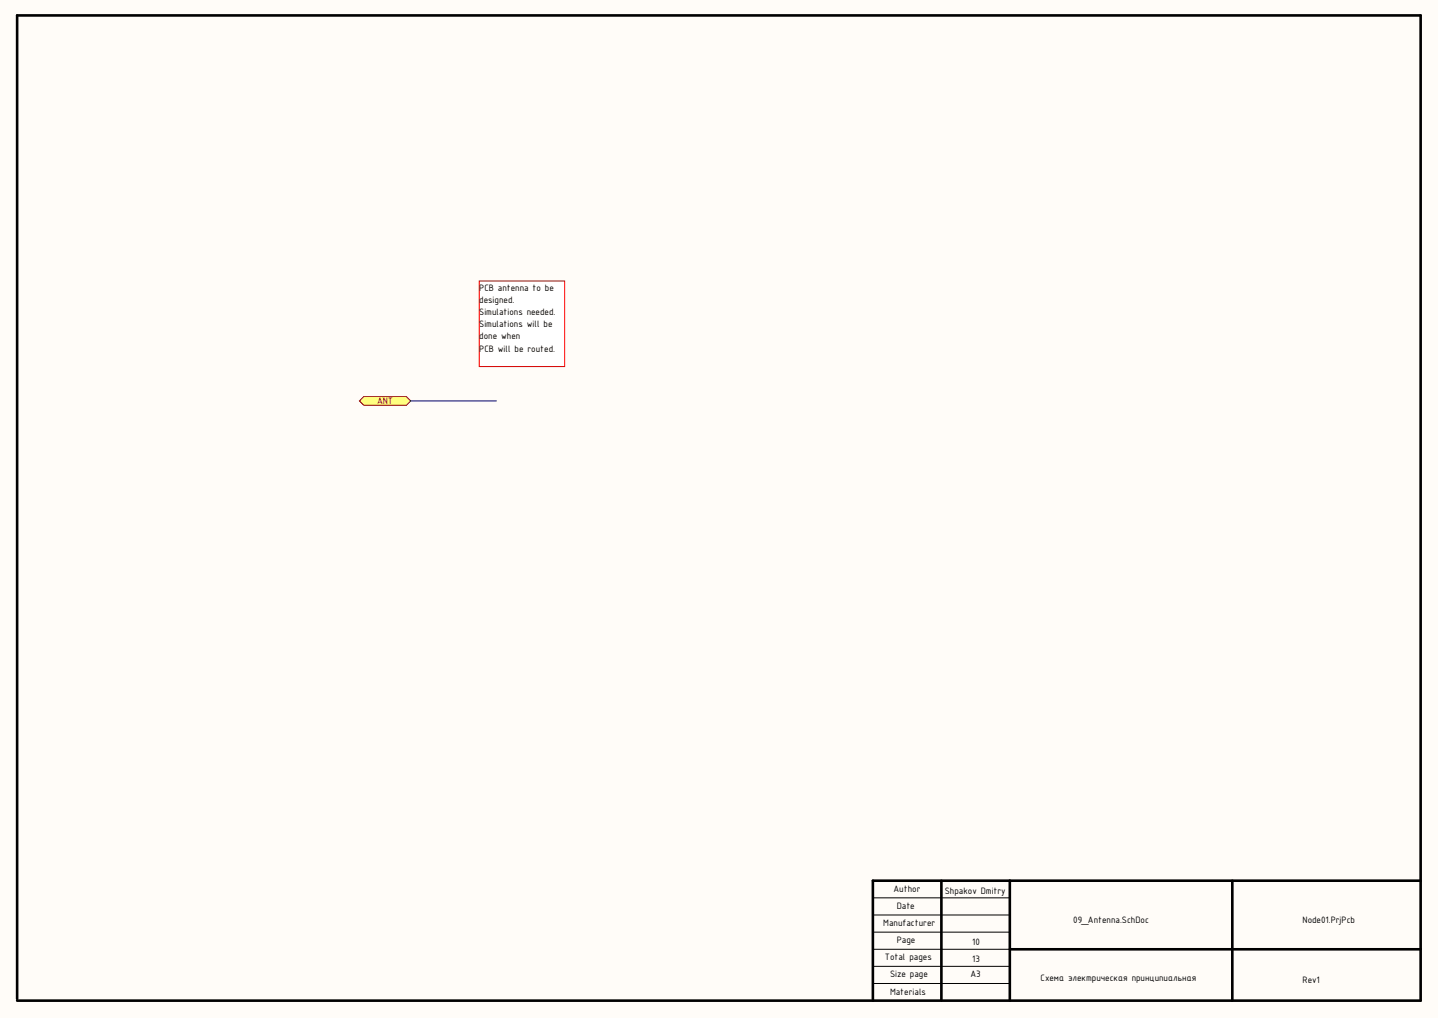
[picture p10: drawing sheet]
<svg xmlns="http://www.w3.org/2000/svg" width="420mm" height="297mm" viewBox="0 0 420 297" stroke-linecap="round" stroke-linejoin="round" font-family="sans-serif">
<defs><g id="words">
<g font-size="2.9">
<text x="139.8" y="84.7">PCB antenna to be</text>
<text x="139.8" y="88.3">designed.</text>
<text x="139.8" y="91.8">Simulations needed.</text>
<text x="139.8" y="95.4">Simulations will be</text>
<text x="139.8" y="98.9">done when</text>
<text x="139.8" y="102.5">PCB will be routed.</text>
<text x="260.7" y="260">Author</text>
<text x="275.6" y="260.5">Shpakov Dmitry</text>
<text x="257.7" y="270">Manufacturer</text>
<text x="261.6" y="265">Date</text>
<text x="313.1" y="269">09_Antenna.SchDoc</text>
<text x="380" y="269">Node01.PrjPcb</text>
<text x="261.6" y="275">Page</text>
<text x="283.6" y="275.5">10</text>
<text x="258.2" y="279.9">Total pages</text>
<text x="283.6" y="280.4">13</text>
<text x="259.7" y="284.9">Size page</text>
<text x="283.1" y="284.9">A3</text>
<text x="303.6" y="285.9">Схема электрическая принципиальная</text>
<text x="380" y="286.5">Rev1</text>
<text x="259.7" y="290">Materials</text>
</g>
<text font-size="2.9" fill="#800000" x="110" y="117.9">ANT</text>
</g></defs>
<path d="M0 0h419.4v296.6h-419.4z" fill="#fffcf8"/>
<path d="M274.6 256.7v35M294.6 256.7v35M359.5 256.7v35M414.5 256.7h-159.9v35M294.6 276.7h119.9M5 291.2v-286.7h409.5v287.2h-409.5" fill="none" stroke="#000" stroke-width=".76"/>
<path d="M254.6 276.7h40M254.6 271.7h40M254.6 266.7h40M254.6 261.7h40M254.6 286.7h40M254.6 281.7h40" fill="none" stroke="#000" stroke-width=".29"/>
<path d="M106.1 115.6h12.5l1.2 1.3-1.2 1.2h-12.5l-1.2-1.2z" fill-rule="evenodd" fill="#ffff80" stroke="#800000" stroke-width=".29"/>
<path d="M139.8 81.9h24.9v25h-24.9z" fill="#fff" stroke="#f00" stroke-width=".29"/>
<path d="M119.8 116.9h25" fill="none" stroke="#000080" stroke-width=".29"/>
<use href="#words"/>
</svg>
